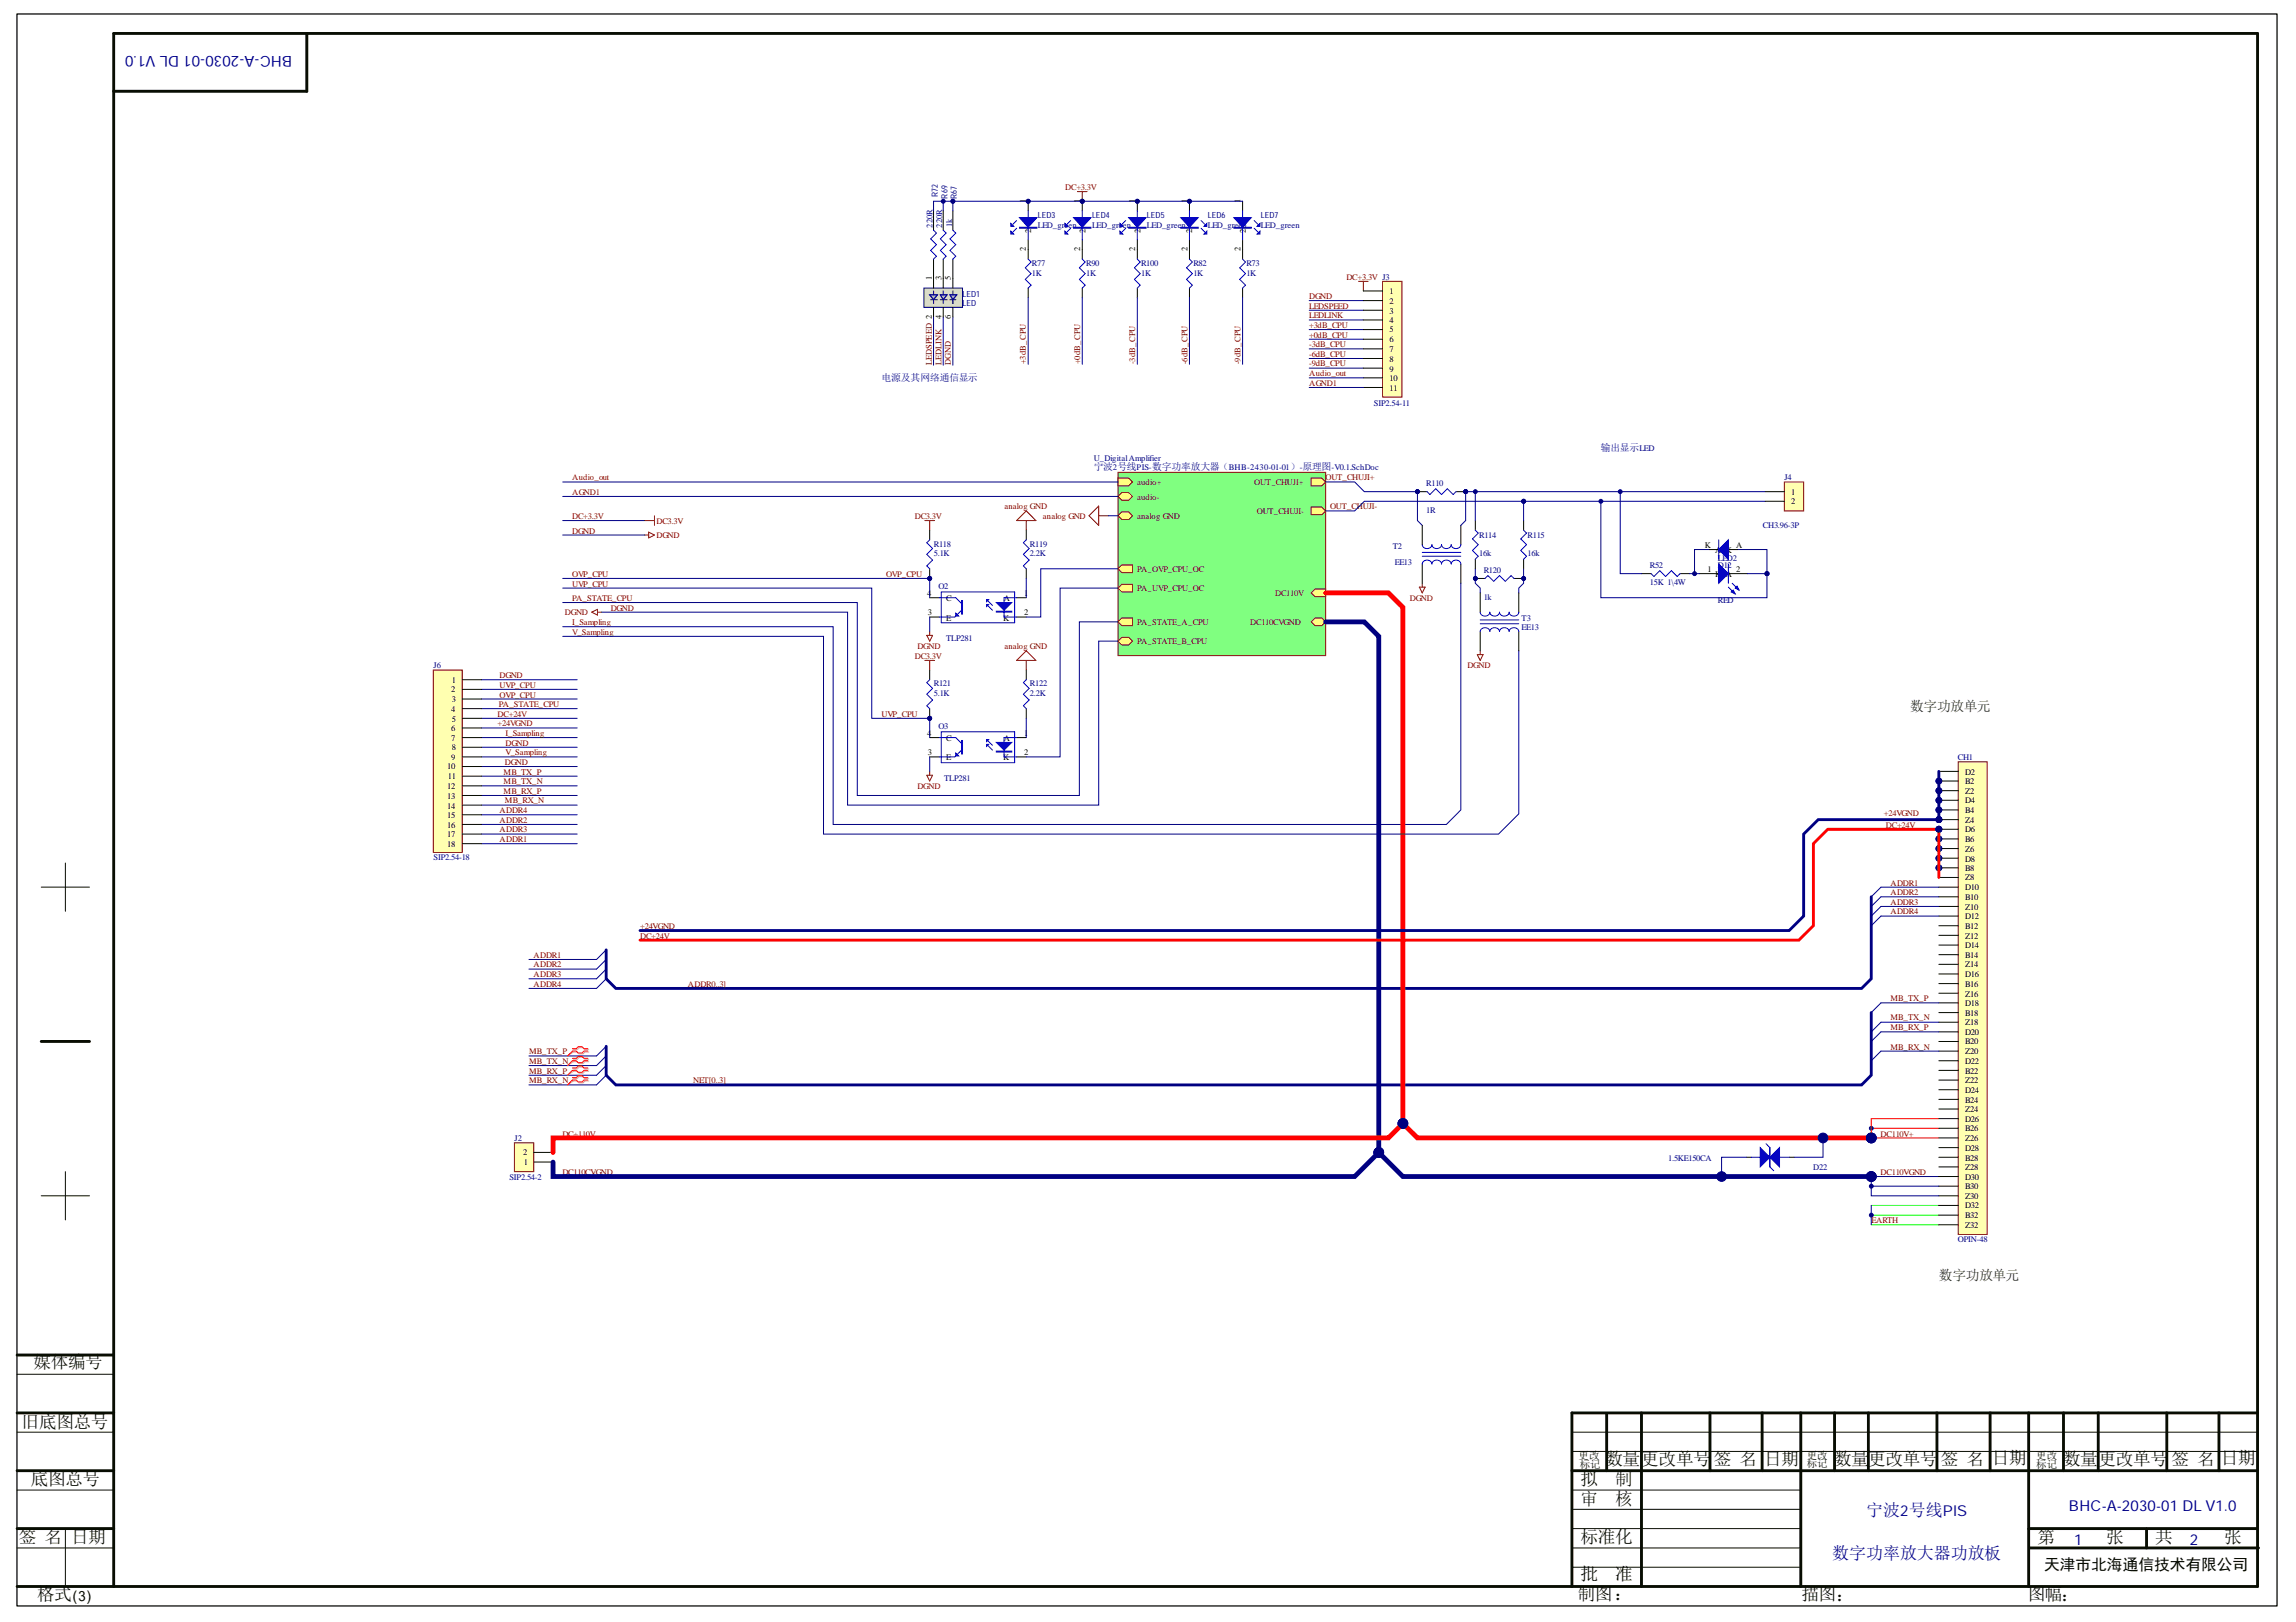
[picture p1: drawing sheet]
<svg xmlns="http://www.w3.org/2000/svg" width="297mm" height="210mm" viewBox="0 0 297 210" stroke-linecap="round" stroke-linejoin="round" font-family="sans-serif">
<defs><g id="words">
<g font-size="2.3" fill="#080d02">
<text x="4.3" y="177.1">媒体编号</text>
<text x="2.8" y="184.8">旧底图总号</text>
<text x="207.7" y="189.6">数量更改单号</text>
<text x="221.7" y="189.6">签 名</text>
<text x="228.2" y="189.6">日期</text>
<text x="237.3" y="189.6">数量更改单号</text>
<text x="251.1" y="189.6">签 名</text>
<text x="257.7" y="189.5">日期</text>
<text x="266.9" y="189.6">数量</text>
<text x="271.5" y="189.6">更改单号</text>
<text x="280.9" y="189.6">签 名</text>
<text x="287.3" y="189.5">日期</text>
<text x="4" y="192.1">底图总号</text>
<text x="204.5" y="192.2">拟</text>
<text x="204.5" y="194.8">审</text>
<text x="209" y="192.2">制</text>
<text x="209" y="194.8">核</text>
<text x="2.5" y="199.7">签 名</text>
<text x="9.2" y="199.7">日期</text>
<text x="204.5" y="199.7">标准化</text>
<text x="263.6" y="199.7">第</text>
<text x="272.5" y="199.7">张</text>
<text x="278.8" y="199.7">共</text>
<text x="287.7" y="199.7">张</text>
</g>
<g font-size="2.3">
<text x="4.8" y="207.1">格式</text>
<text x="204.1" y="207.1">制图：</text>
<text x="204.5" y="204.5">批</text>
<text x="209" y="204.5">准</text>
<text x="233.1" y="207.1">描图：</text>
<text x="262.3" y="207.1">图幅：</text>
</g>
<text font-size="2.2" fill="#11037f" x="241.4" y="196.2">宁波</text>
<text font-size="2.2" fill="#000080" x="237" y="201.8">数字功率放大器功放板</text>
<text font-size="2" x="264.5" y="203.2">天津市北海通信技术有限公司</text>
<g font-size="1.9" fill="#000080">
<text x="37.8" y="7.3" transform="rotate(-180 37.8 7.3)">BHC-A-2030-01 DL V1.0</text>
<text x="267.7" y="195.6">BHC-A-2030-01 DL V1.0</text>
<text x="268.3" y="199.9">1</text>
<text x="283.3" y="199.9">2</text>
</g>
<text font-size="1.9" fill="#11037f" x="245.8" y="196.2">2号线PIS</text>
<text font-size="1.9" fill="#080d02" x="9.2" y="207.2">(3)</text>
<g font-size="1.8" fill="#172721">
<text x="247.1" y="92">数字功放单元</text>
<text x="250.8" y="165.6">数字功放单元</text>
</g>
<g font-size="1.4" fill="#080d02">
<text x="204.2" y="188.8">更改</text>
<text x="233.7" y="188.8">更改</text>
<text x="263.4" y="188.8">更改</text>
</g>
<g font-size="1.4">
<text x="204.4" y="190">标记</text>
<text x="233.7" y="189.8">标记</text>
<text x="263.4" y="190">标记</text>
</g>
<g font-size="1.3" fill="#000080">
<text x="114" y="49.4">电源及其网络通信显示</text>
<text x="207.1" y="58.4">输出显示</text>
<text x="141.5" y="60.9">宁波 号线</text>
<text x="149.1" y="60.9">数字功率放大器（</text>
<text x="166.9" y="60.9">） 原理图</text>
</g>
<g font-size="1.1" fill="#000080">
<text x="120.6" y="29.5" transform="rotate(-90 120.6 29.5)">220R</text>
<text x="121.3" y="25.5" transform="rotate(-90 121.3 25.5)">R72</text>
<text x="121.9" y="29.5" transform="rotate(-90 121.9 29.5)">220R</text>
<text x="122.6" y="25.7" transform="rotate(-90 122.6 25.7)">R69</text>
<text x="123.2" y="29.4" transform="rotate(-90 123.2 29.4)">1k</text>
<text x="123.8" y="25.8" transform="rotate(-90 123.8 25.8)">R67</text>
<text x="134.3" y="29.5">LED_green</text>
<text x="134.3" y="28.2">LED3</text>
<text x="141.3" y="29.5">LED_green</text>
<text x="141.3" y="28.2">LED4</text>
<text x="148.4" y="29.5">LED_green</text>
<text x="148.4" y="28.2">LED5</text>
<text x="156.3" y="29.5">LED_green</text>
<text x="156.3" y="28.2">LED6</text>
<text x="163.1" y="29.5">LED_green</text>
<text x="163.1" y="28.2">LED7</text>
<text x="133.5" y="35.7">1K</text>
<text x="133.5" y="34.5">R77</text>
<text x="140.5" y="35.7">1K</text>
<text x="140.5" y="34.5">R90</text>
<text x="147.6" y="35.7">1K</text>
<text x="147.6" y="34.5">R100</text>
<text x="154.4" y="35.7">1K</text>
<text x="154.4" y="34.5">R82</text>
<text x="161.2" y="35.7">1K</text>
<text x="161.2" y="34.5">R73</text>
<text x="124.5" y="38.4">LED1</text>
<text x="124.5" y="39.6">LED</text>
<text x="177.7" y="52.6">SIP2.54-11</text>
<text x="141.5" y="59.7">U_DigitalAmplifier</text>
<text x="212.1" y="58.4">LED</text>
<text x="144" y="60.9">2</text>
<text x="147" y="60.9">PIS-</text>
<text x="159" y="60.9">BHB-2430-01-01</text>
<text x="168.2" y="60.9">-</text>
<text x="172.2" y="60.9">-V0.1.SchDoc</text>
<text x="184.5" y="62.9">R110</text>
<text x="230.9" y="62.1">J4</text>
<text x="120.8" y="70.7">R118</text>
<text x="133.2" y="70.7">R119</text>
<text x="180.2" y="71">T2</text>
<text x="184.5" y="66.4">1R</text>
<text x="191.4" y="69.6">R114</text>
<text x="197.6" y="69.6">R115</text>
<text x="228.1" y="68.4">CH3.96-3P</text>
<text x="120.8" y="72">5.1K</text>
<text x="121.4" y="76.2">O2</text>
<text x="133.2" y="72">2.2K</text>
<text x="180.4" y="73.1">EE13</text>
<text x="191.4" y="72">16k</text>
<text x="192" y="77.7">1k</text>
<text x="192" y="74.1">R120</text>
<text x="197.6" y="72">16k</text>
<text x="213.4" y="75.7">15K 1\4W</text>
<text x="213.4" y="73.5">R52</text>
<text x="222.2" y="72.6">LED2</text>
<text x="222.2" y="73.5">D12</text>
<text x="122.4" y="83">TLP281</text>
<text x="196.9" y="81.5">EE13</text>
<text x="196.9" y="80.3">T3</text>
<text x="222.2" y="78">RED</text>
<text x="56.1" y="86.5">J6</text>
<text x="120.8" y="88.8">R121</text>
<text x="133.2" y="88.8">R122</text>
<text x="120.8" y="90.1">5.1K</text>
<text x="121.4" y="94.3">O3</text>
<text x="133.2" y="90.1">2.2K</text>
<text x="122.2" y="101.1">TLP281</text>
<text x="253.3" y="98.4">CH1</text>
<text x="56.1" y="111.3">SIP2.54-18</text>
<text x="66.6" y="147.7">J2</text>
<text x="65.9" y="152.7">SIP2.54-2</text>
<text x="215.8" y="150.2">1.5KE150CA</text>
<text x="234.6" y="151.4">D22</text>
<text x="253.3" y="160.8">OPIN-48</text>
</g>
<g font-size="1.1">
<text x="132.7" y="26.3" transform="rotate(-90 132.7 26.3)">1</text>
<text x="133.4" y="28.6" transform="rotate(-90 133.4 28.6)">1</text>
<text x="139.8" y="26.3" transform="rotate(-90 139.8 26.3)">1</text>
<text x="140.4" y="28.6" transform="rotate(-90 140.4 28.6)">1</text>
<text x="146.9" y="26.3" transform="rotate(-90 146.9 26.3)">1</text>
<text x="147.5" y="28.6" transform="rotate(-90 147.5 28.6)">1</text>
<text x="153.6" y="26.3" transform="rotate(-90 153.6 26.3)">1</text>
<text x="154.2" y="28.6" transform="rotate(-90 154.2 28.6)">1</text>
<text x="160.5" y="26.3" transform="rotate(-90 160.5 26.3)">1</text>
<text x="161.2" y="28.6" transform="rotate(-90 161.2 28.6)">1</text>
<text x="132.7" y="32.5" transform="rotate(-90 132.7 32.5)">2</text>
<text x="133.4" y="30.2" transform="rotate(-90 133.4 30.2)">2</text>
<text x="139.8" y="32.5" transform="rotate(-90 139.8 32.5)">2</text>
<text x="140.4" y="30.2" transform="rotate(-90 140.4 30.2)">2</text>
<text x="146.9" y="32.5" transform="rotate(-90 146.9 32.5)">2</text>
<text x="147.5" y="30.2" transform="rotate(-90 147.5 30.2)">2</text>
<text x="153.6" y="32.5" transform="rotate(-90 153.6 32.5)">2</text>
<text x="154.2" y="30.2" transform="rotate(-90 154.2 30.2)">2</text>
<text x="160.5" y="32.5" transform="rotate(-90 160.5 32.5)">2</text>
<text x="161.2" y="30.2" transform="rotate(-90 161.2 30.2)">2</text>
<text x="120.6" y="36.3" transform="rotate(-90 120.6 36.3)">1</text>
<text x="121.8" y="41.3" transform="rotate(-90 121.8 41.3)">4</text>
<text x="121.8" y="36.3" transform="rotate(-90 121.8 36.3)">3</text>
<text x="123" y="41.3" transform="rotate(-90 123 41.3)">6</text>
<text x="123" y="36.3" transform="rotate(-90 123 36.3)">5</text>
<text x="179.8" y="38">1</text>
<text x="179.8" y="39.3">2</text>
<text x="179.8" y="40.6">3</text>
<text x="179.8" y="41.8">4</text>
<text x="179.8" y="43">5</text>
<text x="179.8" y="44.3">6</text>
<text x="179.8" y="45.6">7</text>
<text x="179.8" y="46.8">8</text>
<text x="179.8" y="48.1">9</text>
<text x="179.8" y="49.3">10</text>
<text x="179.8" y="50.5">11</text>
<text x="231.7" y="64.1">1</text>
<text x="231.7" y="65.3">2</text>
<text x="220.5" y="70.9">K</text>
<text x="221.9" y="71.5">A K</text>
<text x="224.6" y="70.9">A</text>
<text x="120" y="77.2">4</text>
<text x="122.4" y="77.8">C</text>
<text x="129.9" y="77.8">A</text>
<text x="132.5" y="77.2">1</text>
<text x="220.9" y="74">1</text>
<text x="221.9" y="74.6">K A</text>
<text x="224.6" y="74">2</text>
<text x="120" y="79.6">3</text>
<text x="122.4" y="80.3">E</text>
<text x="129.8" y="80.3">K</text>
<text x="132.5" y="79.6">2</text>
<text x="58.4" y="89.6">2</text>
<text x="58.5" y="88.4">1</text>
<text x="58.4" y="92.1">4</text>
<text x="58.4" y="94.6">6</text>
<text x="58.4" y="95.9">7</text>
<text x="58.5" y="90.9">3</text>
<text x="58.5" y="93.4">5</text>
<text x="120" y="95.3">4</text>
<text x="122.4" y="95.9">C</text>
<text x="129.9" y="95.9">A</text>
<text x="132.5" y="95.3">1</text>
<text x="57.9" y="99.6">10</text>
<text x="57.9" y="100.8">11</text>
<text x="58.4" y="98.4">9</text>
<text x="58.5" y="97.1">8</text>
<text x="120" y="97.7">3</text>
<text x="122.4" y="98.4">E</text>
<text x="129.8" y="98.4">K</text>
<text x="132.5" y="97.7">2</text>
<text x="254.2" y="100.2">D2</text>
<text x="254.2" y="101.5">B2</text>
<text x="57.9" y="102.1">12</text>
<text x="57.9" y="103.4">13</text>
<text x="57.9" y="104.6">14</text>
<text x="57.9" y="105.8">15</text>
<text x="57.9" y="107.1">16</text>
<text x="254.2" y="102.7">Z2</text>
<text x="254.2" y="104">D4</text>
<text x="254.2" y="105.2">B4</text>
<text x="254.2" y="106.5">Z4</text>
<text x="254.2" y="107.7">D6</text>
<text x="57.9" y="108.4">17</text>
<text x="57.9" y="109.6">18</text>
<text x="254.2" y="109">B6</text>
<text x="254.2" y="110.2">Z6</text>
<text x="254.2" y="111.5">D8</text>
<text x="254.2" y="112.8">B8</text>
<text x="254.2" y="113.9">Z8</text>
<text x="254.2" y="115.2">D10</text>
<text x="254.2" y="116.5">B10</text>
<text x="254.2" y="117.7">Z10</text>
<text x="254.2" y="118.9">D12</text>
<text x="254.2" y="120.2">B12</text>
<text x="254.2" y="121.5">Z12</text>
<text x="254.2" y="122.7">D14</text>
<text x="254.2" y="123.9">B14</text>
<text x="254.2" y="125.2">Z14</text>
<text x="254.2" y="126.5">D16</text>
<text x="254.2" y="127.7">B16</text>
<text x="254.2" y="129">Z16</text>
<text x="254.2" y="130.2">D18</text>
<text x="254.2" y="131.4">B18</text>
<text x="254.2" y="132.7">Z18</text>
<text x="254.2" y="134">D20</text>
<text x="254.2" y="135.2">B20</text>
<text x="254.2" y="136.4">Z20</text>
<text x="254.2" y="137.7">D22</text>
<text x="254.2" y="139">B22</text>
<text x="254.2" y="140.1">Z22</text>
<text x="254.2" y="141.4">D24</text>
<text x="254.2" y="142.7">B24</text>
<text x="254.2" y="144">Z24</text>
<text x="67.7" y="149.5">2</text>
<text x="254.2" y="145.2">D26</text>
<text x="254.2" y="146.4">B26</text>
<text x="254.2" y="147.7">Z26</text>
<text x="254.2" y="148.9">D28</text>
<text x="67.8" y="150.8">1</text>
<text x="254.2" y="150.2">B28</text>
<text x="254.2" y="151.4">Z28</text>
<text x="254.2" y="152.7">D30</text>
<text x="254.2" y="153.9">B30</text>
<text x="254.2" y="155.2">Z30</text>
<text x="254.2" y="156.4">D32</text>
<text x="254.2" y="157.6">B32</text>
<text x="254.2" y="158.9">Z32</text>
</g>
<g font-size="1.1" fill="#800000">
<text x="137.8" y="24.6">DC+3.3V</text>
<text x="169.4" y="38.7">DGND</text>
<text x="169.4" y="40">LEDSPEED</text>
<text x="169.4" y="41.2">LEDLINK</text>
<text x="174.2" y="36.2">DC+3.3V J3</text>
<text x="120.6" y="47.2" transform="rotate(-90 120.6 47.2)">LEDSPEED 2</text>
<text x="121.8" y="47.2" transform="rotate(-90 121.8 47.2)">LEDLINK</text>
<text x="123" y="47.2" transform="rotate(-90 123 47.2)">DGND</text>
<text x="132.7" y="47.2" transform="rotate(-90 132.7 47.2)">+3dB_CPU</text>
<text x="139.8" y="47.2" transform="rotate(-90 139.8 47.2)">+0dB_CPU</text>
<text x="146.9" y="47.2" transform="rotate(-90 146.9 47.2)">-3dB_CPU</text>
<text x="153.6" y="47.2" transform="rotate(-90 153.6 47.2)">-6dB_CPU</text>
<text x="160.5" y="47.2" transform="rotate(-90 160.5 47.2)">-9dB_CPU</text>
<text x="169.4" y="42.4">+3dB_CPU</text>
<text x="169.4" y="43.7">+0dB_CPU</text>
<text x="169.4" y="45">-3dB_CPU</text>
<text x="169.4" y="46.1">-6dB_CPU</text>
<text x="169.4" y="47.4">-9dB_CPU</text>
<text x="169.4" y="48.7">Audio_out</text>
<text x="169.4" y="50">AGND1</text>
<text x="74" y="62.1">Audio_out</text>
<text x="74" y="64.1">AGND1</text>
<text x="129.9" y="65.9">analog GND</text>
<text x="147.1" y="62.8">audio+</text>
<text x="147.1" y="64.7">audio-</text>
<text x="162.3" y="62.8">OUT_CHUJI+</text>
<text x="171.5" y="62.1">OUT_CHUJI+</text>
<text x="172.1" y="65.9">OUT_CHUJI-</text>
<text x="74" y="67.2">DC+3.3V</text>
<text x="74" y="69.1">DGND</text>
<text x="84.9" y="67.8">DC3.3V</text>
<text x="84.9" y="69.6">DGND</text>
<text x="118.4" y="67.2">DC3.3V</text>
<text x="134.9" y="67.2">analog GND</text>
<text x="147.1" y="67.2">analog GND</text>
<text x="162.6" y="66.5">OUT_CHUJI-</text>
<text x="74" y="74.6">OVP_CPU</text>
<text x="74" y="75.9">UVP_CPU</text>
<text x="74" y="77.8">PA_STATE_CPU</text>
<text x="114.6" y="74.6">OVP_CPU</text>
<text x="147.1" y="76.5">PA_UVP_CPU_OC</text>
<text x="147.1" y="74">PA_OVP_CPU_OC</text>
<text x="165" y="77.2">DC110V</text>
<text x="182.4" y="77.8">DGND</text>
<text x="73.1" y="79.6">DGND</text>
<text x="74" y="80.9">I_Sampling</text>
<text x="74" y="82.2">V_Sampling</text>
<text x="79" y="79">DGND</text>
<text x="147.1" y="80.9">PA_STATE_A_CPU</text>
<text x="147.1" y="83.3">PA_STATE_B_CPU</text>
<text x="161.8" y="80.9">DC110CVGND</text>
<text x="64.6" y="87.7">DGND</text>
<text x="64.6" y="89">UVP_CPU</text>
<text x="118.4" y="85.3">DC3.3V</text>
<text x="118.7" y="84">DGND</text>
<text x="129.9" y="84">analog GND</text>
<text x="189.8" y="86.5">DGND</text>
<text x="64.4" y="94">+24VGND</text>
<text x="64.4" y="92.7">DC+24V</text>
<text x="64.5" y="91.5">PA_STATE_CPU</text>
<text x="64.6" y="90.3">OVP_CPU</text>
<text x="65.4" y="95.3">I_Sampling</text>
<text x="114" y="92.7">UVP_CPU</text>
<text x="65.1" y="100.2">MB_TX_P</text>
<text x="65.1" y="101.5">MB_TX_N</text>
<text x="65.3" y="99">DGND</text>
<text x="65.4" y="97.7">V_Sampling</text>
<text x="65.4" y="96.5">DGND</text>
<text x="64.6" y="105.2">ADDR4</text>
<text x="64.6" y="107.7">ADDR3</text>
<text x="64.6" y="106.5">ADDR2</text>
<text x="65.1" y="102.7">MB_RX_P</text>
<text x="65.3" y="104">MB_RX_N</text>
<text x="118.7" y="102.1">DGND</text>
<text x="243.7" y="105.6">+24VGND</text>
<text x="244" y="107.1">DC+24V</text>
<text x="64.6" y="109">ADDR1</text>
<text x="244.6" y="114.6">ADDR1</text>
<text x="244.6" y="115.8">ADDR2</text>
<text x="244.6" y="117.1">ADDR3</text>
<text x="244.6" y="118.3">ADDR4</text>
<text x="69" y="123.9">ADDR1</text>
<text x="69" y="125.2">ADDR2</text>
<text x="82.8" y="120.2">+24VGND</text>
<text x="82.8" y="121.5">DC+24V</text>
<text x="69" y="126.5">ADDR3</text>
<text x="69" y="127.7">ADDR4</text>
<text x="89" y="127.7">ADDR0..3]</text>
<text x="244.6" y="129.6">MB_TX_P</text>
<text x="68.4" y="136.4">MB_TX_P</text>
<text x="68.4" y="137.7">MB_TX_N</text>
<text x="244.6" y="132">MB_TX_N</text>
<text x="244.6" y="133.3">MB_RX_P</text>
<text x="244.6" y="135.8">MB_RX_N</text>
<text x="68.4" y="139">MB_RX_P</text>
<text x="68.4" y="140.1">MB_RX_N</text>
<text x="89.7" y="140.1">NET[0..3]</text>
<text x="72.8" y="147.1">DC+110V</text>
<text x="243.3" y="147.1">DC110V+</text>
<text x="72.8" y="152.1">DC110CVGND</text>
<text x="243.3" y="152.1">DC110VGND</text>
<text x="242.1" y="158.3">EARTH</text>
</g>
</g></defs>
<path d="M2.2 1.8h292.4v206h-292.4zM120.3 77.4h1.2M120.3 79.9h1.2M131.5 77.4h1.3M131.5 79.9h1.3M2.2 177.8h12.5" fill="none" stroke="#000" stroke-width=".13"/>
<g fill="none" stroke="#080d02" stroke-width=".37">
<path d="M2.2 190.3h12.5M2.2 182.8h12.5M2.2 197.8h12.5M203.4 190.3h88.7M207.9 183v7.3M212.4 182.8v22.5M221.2 182.8v7.5M228 182.8v7.5M233 182.8v22.5M237.3 182.8v7.5M241.7 182.8v7.5M250.6 182.8v7.5"/>
<path d="M257.5 182.8v7.5M262.5 197.8h29.4M262.5 182.8v22.5M267 182.8v7.5M271.5 182.8v7.5M277.7 197.8v2.5M280.3 182.8v7.5M287.1 182.8v7.5M292.1 182.8h-88.7v22.5M2.2 205.3h289.9v-201h-277.4v201M262.6 200.3h29.6"/>
</g>
<path d="M39.7 4.3v7.5h-25M5.3 134.8h6.3" fill="none" stroke="#080d02" stroke-width=".38"/>
<g fill="none" stroke="#080d02" stroke-width=".13">
<path d="M5.3 114.8h6.3M8.5 111.7v6.2M5.3 154.7h6.3M8.5 151.6v6.3M2.2 192.8h12.5M2.2 185.3h12.5M8.5 197.8v7.5M203.4 192.8h29.6M203.4 185.3h88.7M203.4 197.8h29.6M203.4 187.8h88.7M203.5 195.3h29.5"/>
<path d="M2.2 200.3h12.5M203.4 200.3h29.6M203.4 202.8h29.6"/>
</g>
<path d="M2.2 175.4h12.5" fill="none" stroke="#000" stroke-width=".37"/>
<path d="M121.5 77.4h2.2l.7 .7M121.8 76.6h9.5v4h-9.5zM124.4 79l-.9 .9h-2M127.6 78.2l.8 .8M127.6 77.6l.8 .8M131.5 77.4h-1.6v2.5h1.6" fill="none" stroke="#00f" stroke-width=".13"/>
<path d="M128.9 78h2l-1 1z" fill="#00f"/>
<path d="M128.9 78h2l-1 1z" fill="none" stroke="#00f" stroke-width=".13"/>
<path d="M128.9 79.1h2v.1h-2z" fill-rule="evenodd" fill="#00f"/>
<path d="M128.9 79.1h2v.1h-2z" fill="none" stroke="#00f" stroke-width=".13"/>
<path d="M127.6 77.6h.3l-.3 .3z" fill="#00f"/>
<path d="M127.6 77.6h.3l-.3 .3z" fill="none" stroke="#00f" stroke-width=".13"/>
<path d="M127.6 78.2h.3l-.3 .3z" fill="#00f"/>
<path d="M127.6 78.2h.3l-.3 .3z" fill="none" stroke="#00f" stroke-width=".13"/>
<path d="M124.4 77.7h.1v1.8h-.1z" fill-rule="evenodd" fill="#00f"/>
<path d="M124.4 77.7h.1v1.8h-.1z" fill="none" stroke="#00f" stroke-width=".13"/>
<path d="M123.7 79.3l.3 .4h-.3z" fill="#00f"/>
<path d="M123.7 79.3l.3 .4h-.3zM132.8 69.9l-.4 .3 .7 .8-.7 .7 .7 .8-.7 .7 .4 .4" fill="none" stroke="#00f" stroke-width=".13"/>
<path d="M132.8 68.6v1.3M132.8 73.6v1.3" fill="none" stroke="#000" stroke-width=".13"/>
<path d="M119.7 67.4h1.2M120.3 67.4v1.2M132.8 66.1l1.2 1.3h-2.5zM132.8 67.4v1.2" fill="none" stroke="#800000" stroke-width=".13"/>
<path d="M132.8 74.9v2.5" fill="none" stroke="#000080" stroke-width=".13"/>
<circle cx="120.3" cy="74.9" r=".25" fill="#000080"/>
<circle cx="120.3" cy="74.9" r=".25" fill="none" stroke="#000080" stroke-width=".13"/>
<path d="M120.3 68.6v1.3M120.3 73.6v1.3" fill="none" stroke="#000" stroke-width=".13"/>
<circle cx="120.3" cy="74.9" r=".25" fill="#000080"/>
<circle cx="120.3" cy="74.9" r=".25" fill="none" stroke="#000080" stroke-width=".13"/>
<path d="M120.3 69.9l-.4 .3 .8 .8-.8 .7 .8 .8-.8 .7 .4 .4M121.5 95.5h2.2l.7 .7M121.8 94.7h9.5v4h-9.5zM124.4 97.1l-.9 .9h-2M127.6 96.3l.8 .8M127.6 95.7l.8 .8M131.5 95.5h-1.6v2.5h1.6" fill="none" stroke="#00f" stroke-width=".13"/>
<path d="M119.9 82.2h.8l-.4 .8zM120.3 81.7v.5" fill="none" stroke="#800000" stroke-width=".13"/>
<path d="M120.3 95.5h1.2M120.3 98h1.2M131.5 95.5h1.3M131.5 98h1.3" fill="none" stroke="#000" stroke-width=".13"/>
<path d="M128.9 96.1h2l-1 1z" fill="#00f"/>
<path d="M128.9 96.1h2l-1 1z" fill="none" stroke="#00f" stroke-width=".13"/>
<path d="M128.9 97.2h2v.1h-2z" fill-rule="evenodd" fill="#00f"/>
<path d="M128.9 97.2h2v.1h-2z" fill="none" stroke="#00f" stroke-width=".13"/>
<path d="M127.6 95.7h.3l-.3 .3z" fill="#00f"/>
<path d="M127.6 95.7h.3l-.3 .3z" fill="none" stroke="#00f" stroke-width=".13"/>
<path d="M127.6 96.3h.3l-.3 .3z" fill="#00f"/>
<path d="M127.6 96.3h.3l-.3 .3z" fill="none" stroke="#00f" stroke-width=".13"/>
<path d="M124.4 95.8h.1v1.8h-.1z" fill-rule="evenodd" fill="#00f"/>
<path d="M124.4 95.8h.1v1.8h-.1z" fill="none" stroke="#00f" stroke-width=".13"/>
<path d="M123.7 97.4l.3 .4h-.3z" fill="#00f"/>
<path d="M123.7 97.4l.3 .4h-.3zM132.8 88l-.4 .3 .7 .8-.7 .7 .7 .8-.7 .7 .4 .4" fill="none" stroke="#00f" stroke-width=".13"/>
<path d="M132.8 86.7v1.3M132.8 91.7v1.3" fill="none" stroke="#000" stroke-width=".13"/>
<path d="M119.7 85.5h1.2M120.3 85.5v1.2M131.5 85.5l1.3-1.3 1.2 1.3zM132.8 85.5v1.2" fill="none" stroke="#800000" stroke-width=".13"/>
<path d="M132.8 93v2.5" fill="none" stroke="#000080" stroke-width=".13"/>
<circle cx="120.3" cy="93" r=".25" fill="#000080"/>
<circle cx="120.3" cy="93" r=".25" fill="none" stroke="#000080" stroke-width=".13"/>
<path d="M120.3 86.7v1.3M120.3 91.7v1.3" fill="none" stroke="#000" stroke-width=".13"/>
<circle cx="120.3" cy="93" r=".25" fill="#000080"/>
<circle cx="120.3" cy="93" r=".25" fill="none" stroke="#000080" stroke-width=".13"/>
<path d="M190.9 68.6l.3 .4-.7 .7 .7 .8-.7 .7 .7 .8-.3 .4M197.1 68.6l.4 .4-.8 .7 .8 .8-.8 .7 .8 .8-.4 .4M120.3 88l-.4 .3 .8 .8-.8 .7 .8 .8-.8 .7 .4 .4" fill="none" stroke="#00f" stroke-width=".13"/>
<path d="M120.3 99.8v.5M119.9 100.3h.8l-.4 .8z" fill="none" stroke="#800000" stroke-width=".13"/>
<path d="M190.9 67.4v1.2M190.9 72.4v1.2M197.1 67.4v1.2M197.1 72.4v1.2" fill="none" stroke="#000" stroke-width=".13"/>
<circle cx="190.9" cy="74.9" r=".25" fill="#000080"/>
<circle cx="190.9" cy="74.9" r=".25" fill="none" stroke="#000080" stroke-width=".13"/>
<circle cx="197.1" cy="74.9" r=".25" fill="#000080"/>
<circle cx="197.1" cy="74.9" r=".25" fill="none" stroke="#000080" stroke-width=".13"/>
<path d="M190.9 74.9h1.2" fill="none" stroke="#000" stroke-width=".13"/>
<circle cx="190.9" cy="74.9" r=".25" fill="#000080"/>
<circle cx="190.9" cy="74.9" r=".25" fill="none" stroke="#000080" stroke-width=".13"/>
<path d="M195.9 74.9h1.2" fill="none" stroke="#000" stroke-width=".13"/>
<circle cx="197.1" cy="74.9" r=".25" fill="#000080"/>
<g fill="none" stroke="#000080" stroke-width=".13">
<path d="M190.9 73.6v1.9l.6 .6v.6M197.1 73.6v1.9l-.6 .6v.6"/>
<circle cx="197.1" cy="74.9" r=".25"/>
</g>
<path d="M192.1 74.9l.4-.4 .7 .7 .8-.7 .7 .7 .8-.7 .4 .4" fill="none" stroke="#00f" stroke-width=".13"/>
<path d="M144.6 61.1h26.9v23.7h-26.9z" fill-rule="evenodd" fill="#80ff80"/>
<path d="M144.6 61.1h26.9v23.7h-26.9z" fill="none" stroke="#800000" stroke-width=".13"/>
<path d="M144.6 61.9h1.4l.5 .5-.5 .5h-1.4z" fill-rule="evenodd" fill="#ffff80"/>
<path d="M144.6 61.9h1.4l.5 .5-.5 .5h-1.4z" fill="none" stroke="#800000" stroke-width=".13"/>
<path d="M169.6 61.9h1.4l.5 .5-.5 .5h-1.4z" fill-rule="evenodd" fill="#ffff80"/>
<path d="M169.6 61.9h1.4l.5 .5-.5 .5h-1.4z" fill="none" stroke="#800000" stroke-width=".13"/>
<path d="M169.6 65.6h1.4l.5 .5-.5 .5h-1.4z" fill-rule="evenodd" fill="#ffff80"/>
<path d="M169.6 65.6h1.4l.5 .5-.5 .5h-1.4z" fill="none" stroke="#800000" stroke-width=".13"/>
<path d="M145.1 80h1.4v1h-1.4l-.5-.5z" fill-rule="evenodd" fill="#ffff80"/>
<path d="M145.1 80h1.4v1h-1.4l-.5-.5z" fill="none" stroke="#800000" stroke-width=".13"/>
<path d="M145.1 75.6h1.4v1h-1.4l-.5-.5z" fill-rule="evenodd" fill="#ffff80"/>
<path d="M145.1 75.6h1.4v1h-1.4l-.5-.5z" fill="none" stroke="#800000" stroke-width=".13"/>
<path d="M144.6 73.6l.5-.5h1.4v1h-1.4z" fill-rule="evenodd" fill="#ffff80"/>
<path d="M144.6 73.6l.5-.5h1.4v1h-1.4z" fill="none" stroke="#800000" stroke-width=".13"/>
<path d="M169.6 76.7l.5-.5h1.4v1h-1.4z" fill-rule="evenodd" fill="#ffff80"/>
<path d="M169.6 76.7l.5-.5h1.4v1h-1.4z" fill="none" stroke="#800000" stroke-width=".13"/>
<path d="M169.6 80.5l.5-.5h.9l.5 .5-.5 .5h-.9z" fill-rule="evenodd" fill="#ffff80"/>
<path d="M169.6 80.5l.5-.5h.9l.5 .5-.5 .5h-.9z" fill="none" stroke="#800000" stroke-width=".13"/>
<path d="M144.6 83l.5-.5h.9l.5 .5-.5 .5h-.9z" fill-rule="evenodd" fill="#ffff80"/>
<path d="M144.6 83l.5-.5h.9l.5 .5-.5 .5h-.9z" fill="none" stroke="#800000" stroke-width=".13"/>
<path d="M145.1 63.7h.9l.5 .5-.5 .5h-.9l-.5-.5z" fill-rule="evenodd" fill="#ffff80"/>
<path d="M145.1 63.7h.9l.5 .5-.5 .5h-.9l-.5-.5z" fill="none" stroke="#800000" stroke-width=".13"/>
<path d="M145.1 66.2h.9l.5 .5-.5 .5h-.9l-.5-.5z" fill-rule="evenodd" fill="#ffff80"/>
<path d="M145.1 66.2h.9l.5 .5-.5 .5h-.9l-.5-.5z" fill="none" stroke="#800000" stroke-width=".13"/>
<path d="M242.1 146h8.7" fill="none" stroke="#f00" stroke-width=".13"/>
<circle cx="242.1" cy="146" r=".25" fill="#000080"/>
<g fill="none" stroke="#000080" stroke-width=".13">
<path d="M242.1 153.5h8.7"/>
<circle cx="242.1" cy="146" r=".25"/>
</g>
<circle cx="242.1" cy="153.5" r=".25" fill="#000080"/>
<circle cx="242.1" cy="153.5" r=".25" fill="none" stroke="#000080" stroke-width=".13"/>
<path d="M242.1 156h8.7M242.1 157.3h8.7" fill="none" stroke="#00bf00" stroke-width=".13"/>
<circle cx="242.1" cy="157.2" r=".25" fill="#000080"/>
<circle cx="242.1" cy="157.2" r=".25" fill="none" stroke="#000080" stroke-width=".13"/>
<path d="M242.1 158.5h8.7" fill="none" stroke="#0f0" stroke-width=".13"/>
<path d="M230.8 62.4h2.5v3.7h-2.5z" fill-rule="evenodd" fill="#ffffb0"/>
<path d="M230.8 62.4h2.5v3.7h-2.5z" fill="none" stroke="#800000" stroke-width=".13"/>
<path d="M228.4 63.6h2.4M228.4 64.9h2.4" fill="none" stroke="#000" stroke-width=".13"/>
<circle cx="189.6" cy="63.6" r=".25" fill="#000080"/>
<circle cx="189.6" cy="63.6" r=".25" fill="none" stroke="#000080" stroke-width=".13"/>
<circle cx="183.4" cy="63.6" r=".25" fill="#000080"/>
<circle cx="183.4" cy="63.6" r=".25" fill="none" stroke="#000080" stroke-width=".13"/>
<path d="M188.4 63.6h1.2" fill="none" stroke="#000" stroke-width=".13"/>
<circle cx="189.6" cy="63.6" r=".25" fill="#000080"/>
<circle cx="189.6" cy="63.6" r=".25" fill="none" stroke="#000080" stroke-width=".13"/>
<path d="M183.4 63.6h1.2" fill="none" stroke="#000" stroke-width=".13"/>
<circle cx="183.4" cy="63.6" r=".25" fill="#000080"/>
<circle cx="183.4" cy="63.6" r=".25" fill="none" stroke="#000080" stroke-width=".13"/>
<path d="M184.6 63.6l.4 .4 .7-.8 .8 .8 .7-.8 .8 .8 .4-.4M213.6 74.2l.4 .4 .7-.7 .8 .7 .7-.7 .8 .7 .4-.4" fill="none" stroke="#00f" stroke-width=".13"/>
<path d="M191.1 84.7h.8l-.4 .8zM191.5 84.2v.5" fill="none" stroke="#800000" stroke-width=".13"/>
<path d="M212.4 74.2h1.2M217.4 74.2h1.2M219.8 74.2h2.6M223.6 74.2h2.5" fill="none" stroke="#000" stroke-width=".13"/>
<path d="M222.4 73l1.2 1.2-1.2 1.3z" fill="#00f"/>
<path d="M222.4 73l1.2 1.2-1.2 1.3zM223.6 76l.9 .9M224.1 75.5l.9 .9" fill="none" stroke="#00f" stroke-width=".13"/>
<path d="M224.7 75.9l.3 .5-.5-.3z" fill="#00f"/>
<path d="M224.7 75.9l.3 .5-.5-.3z" fill="none" stroke="#00f" stroke-width=".13"/>
<path d="M224 76.6l.2-.2 .3 .5z" fill="#00f"/>
<path d="M223.6 73v2.5M224 76.6l.2-.2 .3 .5z" fill="none" stroke="#00f" stroke-width=".13"/>
<path d="M218.6 74.2h1.2" fill="none" stroke="#000080" stroke-width=".13"/>
<path d="M221.1 71.1h1.3M223.6 71.1h1.3" fill="none" stroke="#000" stroke-width=".13"/>
<path d="M223.6 69.9v2.5l-1.2-1.3z" fill="#00f"/>
<path d="M222.4 69.9v2.5M223.6 69.9v2.5l-1.2-1.3z" fill="none" stroke="#00f" stroke-width=".13"/>
<path d="M221.1 71.1h-1.9v3.1" fill="none" stroke="#000080" stroke-width=".13"/>
<circle cx="219.2" cy="74.2" r=".25" fill="#000080"/>
<g fill="none" stroke="#000080" stroke-width=".13">
<path d="M72.8 74.9h47.5v2.5M120.3 79.9v1.8M144.6 73.6h-10v6.3h-1.8M144.6 76.1h-7.5v21.9h-4.3M120.3 98v1.8"/>
<circle cx="219.2" cy="74.2" r=".25"/>
</g>
<circle cx="120.3" cy="74.9" r=".25" fill="#000080"/>
<g fill="none" stroke="#000080" stroke-width=".13">
<path d="M72.8 76.1h40v16.9h7.5v2.5"/>
<circle cx="120.3" cy="74.9" r=".25"/>
</g>
<circle cx="120.3" cy="93" r=".25" fill="#000080"/>
<g fill="none" stroke="#000080" stroke-width=".13">
<path d="M190.9 63.6v3.8"/>
<circle cx="120.3" cy="93" r=".25"/>
</g>
<circle cx="190.9" cy="63.6" r=".25" fill="#000080"/>
<g fill="none" stroke="#000080" stroke-width=".13">
<path d="M72.8 78h38.1v24.9h28.7v-22.4h5M72.8 62.4h71.8M72.8 64.2h71.8M72.8 67.4h10.6M72.8 69.2h10.6M77.8 79.2h31.9v25h32.4v-21.2h2.5M78.4 135.4l-1.2 1.2h-8.8M78.4 136.6l-1.2 1.3h-8.8M78.4 137.9l-1.2 1.2h-8.8M78.4 139.1l-1.2 1.3h-8.8"/>
<circle cx="190.9" cy="63.6" r=".25"/>
</g>
<path d="M83.4 67.4h1.3M83.4 69.2h.5M83.9 68.9l.8 .3-.8 .4zM84.7 66.7v1.3M183.6 76h.8l-.4 .7zM184 75.5v.5" fill="none" stroke="#800000" stroke-width=".13"/>
<path d="M242.1 116.1v10.6l-1.3 1.2h-161.1l-1.3-1.2v-3.8M242.1 131v8.1l-1.3 1.3h-161.1l-1.3-1.3v-3.7" fill="none" stroke="#000080" stroke-width=".37"/>
<path d="M181.5 145.4l1.9 1.9h58.7" fill="none" stroke="#f00" stroke-width=".62"/>
<circle cx="242.1" cy="147.3" r=".63" fill="#000080"/>
<circle cx="242.1" cy="147.3" r=".63" fill="none" stroke="#000080" stroke-width=".13"/>
<circle cx="181.5" cy="145.4" r=".62" fill="#000080"/>
<circle cx="181.5" cy="145.4" r=".62" fill="none" stroke="#000080" stroke-width=".13"/>
<path d="M178.4 149.1l3.1 3.2h60.6" fill="none" stroke="#000080" stroke-width=".62"/>
<circle cx="178.4" cy="149.1" r=".62" fill="#000080"/>
<circle cx="178.4" cy="149.1" r=".62" fill="none" stroke="#000080" stroke-width=".13"/>
<circle cx="242.1" cy="152.3" r=".63" fill="#000080"/>
<g fill="none" stroke="#000080" stroke-width=".13">
<path d="M242.1 156v2.5"/>
<circle cx="242.1" cy="152.3" r=".63"/>
</g>
<path d="M76.6 79.2l.7-.3v.7zM77.3 79.2h.5" fill="none" stroke="#800000" stroke-width=".13"/>
<path d="M226 149.8h.6M231.5 149.8h.6" fill="none" stroke="#000" stroke-width=".13"/>
<path d="M226.6 149.8h1.3M229 148.5v2.5M230.2 149.8h1.3" fill="none" stroke="#00f" stroke-width=".13"/>
<path d="M229 149.8l1.2-1.3v2.5z" fill="#00f"/>
<path d="M228.5 148l.5 .5v2.5l.5 .5M229 149.8l1.2-1.3v2.5z" fill="none" stroke="#00f" stroke-width=".13"/>
<path d="M227.7 148.5l1.3 1.3-1.3 1.2z" fill="#00f"/>
<path d="M227.7 148.5l1.3 1.3-1.3 1.2z" fill="none" stroke="#00f" stroke-width=".13"/>
<path d="M235.8 147.3v2.5h-3.7" fill="none" stroke="#000080" stroke-width=".13"/>
<circle cx="235.8" cy="147.3" r=".62" fill="#000080"/>
<g fill="none" stroke="#000080" stroke-width=".13">
<path d="M226 149.8h-3.3v2.5"/>
<circle cx="235.8" cy="147.3" r=".62"/>
</g>
<circle cx="222.7" cy="152.3" r=".62" fill="#000080"/>
<g fill="none" stroke="#000080" stroke-width=".13">
<path d="M122 26v1.3M122 41v6.3M123.3 41v6.3M143.4 66.7h1.2"/>
<circle cx="222.7" cy="152.3" r=".62"/>
</g>
<path d="M142.1 65.5v2.5l-1.2-1.3zM142.1 66.7h1.3" fill="none" stroke="#800000" stroke-width=".13"/>
<path d="M74.2 135.8h.5l.2-.2h.5l.3 .2h.5M74.2 137.1h.5l.2-.3h.5l.3 .3h.5M74.2 138.3h.5l.2-.2h.5l.3 .2h.5M74.2 139.6h.5l.2-.3h.5l.3 .3h.5M76.2 136.1h-.5l-.3 .3h-.5l-.2-.3h-.5l-.8 .5M76.2 137.4h-.5l-.3 .2h-.5l-.2-.2h-.5l-.8 .5M76.2 138.6h-.5l-.3 .3h-.5l-.2-.3h-.5l-.8 .5M76.2 139.9h-.5l-.3 .2h-.5l-.2-.2h-.5l-.8 .5" fill="none" stroke="#d0a3a3" stroke-width=".13"/>
<path d="M74 135.7h.6l.2-.2h.5l.3 .2h.4M74 137h.6l.2-.3h.5l.3 .3h.4M74 138.2h.6l.2-.2h.5l.3 .2h.4M74 139.5h.6l.2-.3h.5l.3 .3h.4M76 136h-.4l-.3 .3h-.5l-.2-.3h-.6l-.6 .6M76 137.3h-.4l-.3 .2h-.5l-.2-.2h-.6l-.6 .6M76 138.5h-.4l-.3 .3h-.5l-.2-.3h-.6l-.6 .6M76 139.8h-.4l-.3 .2h-.5l-.2-.2h-.6l-.6 .6" fill="none" stroke="#f00" stroke-width=".13"/>
<circle cx="122" cy="26" r=".25" fill="#000080"/>
<circle cx="122" cy="26" r=".25" fill="none" stroke="#000080" stroke-width=".13"/>
<path d="M120.8 27.3v2.5M120.8 33.5v2.5M122 27.3v2.5M122 33.5v2.5" fill="none" stroke="#000" stroke-width=".13"/>
<path d="M120.8 29.8l.3 .4-.7 .7 .7 .8-.7 .7 .7 .8-.3 .3M122 29.8l.4 .4-.7 .7 .7 .8-.7 .7 .7 .8-.4 .3" fill="none" stroke="#00f" stroke-width=".13"/>
<path d="M119.5 37.3h5v2.5h-5z" fill-rule="evenodd" fill="#dde49a"/>
<path d="M119.5 37.3h5v2.5h-5z" fill="none" stroke="#000080" stroke-width=".13"/>
<path d="M120.3 38.2h1l-.5 .6z" fill="#c0c0c0"/>
<path d="M120.3 38.2h1l-.5 .6z" fill="none" stroke="#00f" stroke-width=".13"/>
<path d="M121.7 38.2h.8l-.5 .6z" fill="#c0c0c0"/>
<path d="M121.7 38.2h.8l-.5 .6z" fill="none" stroke="#00f" stroke-width=".13"/>
<path d="M122.9 38.2h.9l-.5 .6z" fill="#c0c0c0"/>
<path d="M122.9 38.2h.9l-.5 .6zM123.3 29.8l.4 .4-.8 .7 .8 .8-.8 .7 .8 .8-.4 .3M133 33.5l.4 .4-.8 .8 .8 .7-.8 .8 .8 .7-.4 .4" fill="none" stroke="#00f" stroke-width=".13"/>
<path d="M120.3 38.2h1l-.5 .6zM120.4 38.8h.9M120.8 37.7v.5M120.8 38.8v.5M121.7 38.8h.8M121.7 38.2h.8l-.5 .6zM122 37.7v.5M122 38.8v.5M122.9 38.8h.8M122.9 38.2h.9l-.5 .6zM123.3 37.7v.5M123.3 38.8v.5" fill="none" stroke="#0c0087" stroke-width=".13"/>
<path d="M120.8 36v1.3M120.8 39.8v1.2M122 36v1.3M122 39.8v1.2M123.3 27.3v2.5M123.3 33.5v3.8M123.3 39.8v1.2M133 32.3v1.2M133 37.3v1.2" fill="none" stroke="#000" stroke-width=".13"/>
<path d="M120.8 41v6.3" fill="none" stroke="#000080" stroke-width=".13"/>
<circle cx="133" cy="26" r=".25" fill="#000080"/>
<circle cx="133" cy="26" r=".25" fill="none" stroke="#000080" stroke-width=".13"/>
<path d="M133 26v1.3" fill="none" stroke="#000" stroke-width=".13"/>
<circle cx="133" cy="26" r=".25" fill="#000080"/>
<circle cx="133" cy="26" r=".25" fill="none" stroke="#000080" stroke-width=".13"/>
<path d="M133 31v1.3" fill="none" stroke="#000" stroke-width=".13"/>
<path d="M131.5 29.5l-.5 .5M131.5 28.5l-.5 .5M133 27.3v3.7" fill="none" stroke="#00f" stroke-width=".13"/>
<path d="M131.9 28.2h2.2l-1.1 1.2z" fill="#00f"/>
<path d="M131.9 28.2h2.2l-1.1 1.2zM131.9 29.4h2.2v.1h-2.2zM131.9 29.5h2.2" fill="none" stroke="#00f" stroke-width=".13"/>
<path d="M130.8 29.9l.3 .4h-.3z" fill="#00f"/>
<path d="M130.8 29.9l.3 .4h-.3z" fill="none" stroke="#00f" stroke-width=".13"/>
<path d="M130.8 28.9l.3 .4h-.3z" fill="#00f"/>
<path d="M130.8 28.9l.3 .4h-.3zM140 33.5l.4 .4-.8 .8 .8 .7-.8 .8 .8 .7-.4 .4M147.1 33.5l.4 .4-.7 .8 .7 .7-.7 .8 .7 .7-.4 .4" fill="none" stroke="#00f" stroke-width=".13"/>
<path d="M140 32.3v1.2M140 37.3v1.2M147.1 32.3v1.2M147.1 37.3v1.2" fill="none" stroke="#000" stroke-width=".13"/>
<path d="M139.4 24.8h1.2M140 24.8v1.2" fill="none" stroke="#800000" stroke-width=".13"/>
<circle cx="140" cy="26" r=".25" fill="#000080"/>
<circle cx="140" cy="26" r=".25" fill="none" stroke="#000080" stroke-width=".13"/>
<circle cx="140" cy="26" r=".25" fill="#000080"/>
<circle cx="140" cy="26" r=".25" fill="none" stroke="#000080" stroke-width=".13"/>
<path d="M140 26v1.3" fill="none" stroke="#000" stroke-width=".13"/>
<circle cx="140" cy="26" r=".25" fill="#000080"/>
<circle cx="140" cy="26" r=".25" fill="none" stroke="#000080" stroke-width=".13"/>
<path d="M140 31v1.3" fill="none" stroke="#000" stroke-width=".13"/>
<path d="M138.5 29.5l-.5 .5M138.5 28.5l-.5 .5M140 27.3v3.7" fill="none" stroke="#00f" stroke-width=".13"/>
<path d="M138.9 28.2h2.2l-1.1 1.2z" fill="#00f"/>
<path d="M138.9 28.2h2.2l-1.1 1.2zM138.9 29.4h2.2v.1h-2.2zM138.9 29.5h2.2" fill="none" stroke="#00f" stroke-width=".13"/>
<path d="M137.8 29.9l.3 .4h-.3z" fill="#00f"/>
<path d="M137.8 29.9l.3 .4h-.3z" fill="none" stroke="#00f" stroke-width=".13"/>
<path d="M137.8 28.9l.3 .4h-.3z" fill="#00f"/>
<path d="M137.8 28.9l.3 .4h-.3z" fill="none" stroke="#00f" stroke-width=".13"/>
<circle cx="147.1" cy="26" r=".25" fill="#000080"/>
<circle cx="147.1" cy="26" r=".25" fill="none" stroke="#000080" stroke-width=".13"/>
<path d="M147.1 26v1.3" fill="none" stroke="#000" stroke-width=".13"/>
<circle cx="147.1" cy="26" r=".25" fill="#000080"/>
<circle cx="147.1" cy="26" r=".25" fill="none" stroke="#000080" stroke-width=".13"/>
<path d="M147.1 31v1.3" fill="none" stroke="#000" stroke-width=".13"/>
<path d="M145.6 29.5l-.5 .5M145.6 28.5l-.5 .5M147.1 27.3v3.7" fill="none" stroke="#00f" stroke-width=".13"/>
<path d="M146 28.2h2.3l-1.2 1.2z" fill="#00f"/>
<path d="M146 28.2h2.3l-1.2 1.2zM146 29.4h2.3v.1h-2.3zM146 29.5h2.3" fill="none" stroke="#00f" stroke-width=".13"/>
<path d="M144.9 29.9l.4 .4h-.4z" fill="#00f"/>
<path d="M144.9 29.9l.4 .4h-.4z" fill="none" stroke="#00f" stroke-width=".13"/>
<path d="M144.9 28.9l.4 .4h-.4z" fill="#00f"/>
<path d="M144.9 28.9l.4 .4h-.4zM160.8 33.5l.3 .4-.7 .8 .7 .7-.7 .8 .7 .7-.3 .4M160.8 27.3v3.7M162.3 29.5l.5 .5M162.3 28.5l.5 .5" fill="none" stroke="#00f" stroke-width=".13"/>
<path d="M160.8 26v1.3M160.8 31v2.5M160.8 37.3v1.2" fill="none" stroke="#000" stroke-width=".13"/>
<path d="M159.6 28.2h2.3l-1.1 1.2z" fill="#00f"/>
<path d="M159.6 28.2h2.3l-1.1 1.2zM159.6 29.4h2.3v.1h-2.3zM159.6 29.5h2.3" fill="none" stroke="#00f" stroke-width=".13"/>
<path d="M162.6 30.3l.4-.4v.4z" fill="#00f"/>
<path d="M162.6 30.3l.4-.4v.4z" fill="none" stroke="#00f" stroke-width=".13"/>
<path d="M162.6 29.3l.4-.4v.4z" fill="#00f"/>
<path d="M153.9 33.5l.4 .4-.8 .8 .8 .7-.8 .8 .8 .7-.4 .4M162.6 29.3l.4-.4v.4z" fill="none" stroke="#00f" stroke-width=".13"/>
<path d="M153.9 32.3v1.2M153.9 37.3v1.2" fill="none" stroke="#000" stroke-width=".13"/>
<circle cx="153.9" cy="26" r=".25" fill="#000080"/>
<circle cx="153.9" cy="26" r=".25" fill="none" stroke="#000080" stroke-width=".13"/>
<path d="M153.9 26v1.3" fill="none" stroke="#000" stroke-width=".13"/>
<circle cx="153.9" cy="26" r=".25" fill="#000080"/>
<circle cx="153.9" cy="26" r=".25" fill="none" stroke="#000080" stroke-width=".13"/>
<path d="M153.9 31v1.3" fill="none" stroke="#000" stroke-width=".13"/>
<path d="M153.9 27.3v3.7M155.4 29.5l.5 .5M155.4 28.5l.5 .5" fill="none" stroke="#00f" stroke-width=".13"/>
<path d="M152.8 28.2h2.2l-1.1 1.2z" fill="#00f"/>
<path d="M152.8 28.2h2.2l-1.1 1.2zM152.8 29.4h2.2v.1h-2.2zM152.8 29.5h2.2" fill="none" stroke="#00f" stroke-width=".13"/>
<path d="M156.1 29.9v.4h-.3z" fill="#00f"/>
<path d="M156.1 29.9v.4h-.3z" fill="none" stroke="#00f" stroke-width=".13"/>
<path d="M156.1 28.9v.4h-.3z" fill="#00f"/>
<path d="M156.1 28.9v.4h-.3z" fill="none" stroke="#00f" stroke-width=".13"/>
<path d="M133 38.5v8.6M140 38.5v8.6M147.1 38.5v8.6M153.9 38.5v8.6M160.8 26h-37.5v1.3M160.8 38.5v8.6" fill="none" stroke="#000080" stroke-width=".13"/>
<circle cx="123.3" cy="26" r=".25" fill="#000080"/>
<g fill="none" stroke="#000080" stroke-width=".13">
<path d="M171.5 62.4h3.8l1.2 1.2h6.9v3.8l.6 .6"/>
<circle cx="123.3" cy="26" r=".25"/>
</g>
<circle cx="183.4" cy="63.6" r=".25" fill="#000080"/>
<g fill="none" stroke="#000080" stroke-width=".13">
<path d="M189 75.5v29.3l-1.9 1.9h-79.3v-25.6h-35M209.6 63.6v10.6h2.8"/>
<circle cx="183.4" cy="63.6" r=".25"/>
</g>
<circle cx="209.6" cy="63.6" r=".25" fill="#000080"/>
<g fill="none" stroke="#000080" stroke-width=".13">
<path d="M207.1 64.9v12.5h21.5v-3.2"/>
<circle cx="209.6" cy="63.6" r=".25"/>
</g>
<circle cx="228.6" cy="74.2" r=".25" fill="#000080"/>
<circle cx="228.6" cy="74.2" r=".25" fill="none" stroke="#000080" stroke-width=".13"/>
<circle cx="207.1" cy="64.9" r=".25" fill="#000080"/>
<circle cx="207.1" cy="64.9" r=".25" fill="none" stroke="#000080" stroke-width=".13"/>
<path d="M66.6 147.9h2.5v3.7h-2.5z" fill-rule="evenodd" fill="#ffffb0"/>
<path d="M66.6 147.9h2.5v3.7h-2.5z" fill="none" stroke="#800000" stroke-width=".13"/>
<path d="M69.1 150.4h2.4M69.1 149.1h2.4" fill="none" stroke="#000" stroke-width=".13"/>
<path d="M171.5 76.7h8.1l1.9 1.9v66.8" fill="none" stroke="#f00" stroke-width=".62"/>
<circle cx="181.5" cy="145.4" r=".62" fill="#000080"/>
<circle cx="181.5" cy="145.4" r=".62" fill="none" stroke="#000080" stroke-width=".13"/>
<path d="M171.5 80.5h5l1.9 1.8v66.8" fill="none" stroke="#000080" stroke-width=".62"/>
<circle cx="178.4" cy="149.1" r=".62" fill="#000080"/>
<g fill="none" stroke="#000080" stroke-width=".13">
<path d="M169.4 38.9h7M169.4 40.1h7M169.4 41.4h7M169.4 42.7h7M169.4 43.9h7M169.4 45.1h7"/>
<circle cx="178.4" cy="149.1" r=".62"/>
</g>
<path d="M250.8 107.3h-14.3l-1.9 1.9v10.6l-1.9 1.9h-149.9" fill="none" stroke="#f00" stroke-width=".37"/>
<circle cx="250.8" cy="107.3" r=".37" fill="#000080"/>
<circle cx="250.8" cy="107.3" r=".37" fill="none" stroke="#000080" stroke-width=".13"/>
<path d="M250.8 106.1h-15.6l-1.9 1.8v10.6l-1.8 1.9h-148.7" fill="none" stroke="#000080" stroke-width=".37"/>
<circle cx="250.8" cy="106.1" r=".37" fill="#000080"/>
<g fill="none" stroke="#000080" stroke-width=".13">
<path d="M242.1 152.3h8.7"/>
<circle cx="250.8" cy="106.1" r=".37"/>
</g>
<circle cx="242.1" cy="152.3" r=".63" fill="#000080"/>
<g fill="none" stroke="#000080" stroke-width=".13">
<path d="M123.3 26h-2.5v1.3"/>
<circle cx="242.1" cy="152.3" r=".63"/>
</g>
<circle cx="123.3" cy="26" r=".25" fill="#000080"/>
<circle cx="123.3" cy="26" r=".25" fill="none" stroke="#000080" stroke-width=".13"/>
<path d="M242.1 147.3h8.7" fill="none" stroke="#f00" stroke-width=".13"/>
<circle cx="242.1" cy="147.3" r=".63" fill="#000080"/>
<circle cx="242.1" cy="147.3" r=".63" fill="none" stroke="#000080" stroke-width=".13"/>
<path d="M250.8 144.8h-8.7v2.5" fill="none" stroke="#f00" stroke-width=".13"/>
<circle cx="242.1" cy="147.3" r=".63" fill="#000080"/>
<circle cx="242.1" cy="147.3" r=".63" fill="none" stroke="#000080" stroke-width=".13"/>
<path d="M181.5 145.4l-1.9 1.9h-108.1v1.8" fill="none" stroke="#f00" stroke-width=".62"/>
<circle cx="181.5" cy="145.4" r=".62" fill="#000080"/>
<circle cx="181.5" cy="145.4" r=".62" fill="none" stroke="#000080" stroke-width=".13"/>
<path d="M178.4 149.1l-3.1 3.2h-103.8v-1.9" fill="none" stroke="#000080" stroke-width=".62"/>
<circle cx="178.4" cy="149.1" r=".62" fill="#000080"/>
<g fill="none" stroke="#000080" stroke-width=".13">
<path d="M169.4 47.6h7M169.4 46.4h7"/>
<circle cx="178.4" cy="149.1" r=".62"/>
</g>
<path d="M175.8 36.4h1.2M176.4 36.4v1.3" fill="none" stroke="#800000" stroke-width=".13"/>
<path d="M178.9 36.4h2.5v15h-2.5z" fill-rule="evenodd" fill="#ffffb0"/>
<path d="M178.9 36.4h2.5v15h-2.5z" fill="none" stroke="#800000" stroke-width=".13"/>
<g fill="none" stroke="#000" stroke-width=".13">
<path d="M176.4 37.7h2.5M176.4 38.9h2.5M176.4 40.1h2.5M176.4 41.4h2.5M176.4 42.7h2.5M176.4 43.9h2.5M176.4 45.1h2.5M176.4 46.4h2.5M176.4 47.6h2.5M176.4 48.9h2.5M176.4 50.1h2.5M184 68v2.5"/>
<path d="M184 73v2.5M189 68v2.5M189 73v2.5M191.5 76.7v2.5M196.5 76.7v2.5M191.5 81.7v2.5M196.5 81.7v2.5"/>
</g>
<g fill="none" stroke="#000080" stroke-width=".13">
<path d="M169.4 48.9h7M169.4 50.1h7M62.3 99.2h12.4M62.3 98h12.4M62.3 96.7h12.4M62.3 95.5h12.4M62.3 93h12.4M62.3 94.2h12.4M62.3 91.7h12.4M62.3 90.5h12.4M62.3 89.2h12.4M62.3 88h12.4"/>
<path d="M72.8 82.3h33.7v25.6h87.4l2.6-2.6v-21.1M62.3 105.4h12.4M62.3 106.7h12.4M62.3 107.9h12.4M62.3 109.2h12.4M62.3 104.2h12.4M62.3 102.9h12.4M62.3 101.7h12.4M62.3 100.4h12.4"/>
</g>
<path d="M184 73a.64 .64 0 0 1 .6-.5 .64 .64 0 0 1 .6 .5 .64 .64 0 0 1 .7-.5 .64 .64 0 0 1 .6 .5 .64 .64 0 0 1 .6-.5 .64 .64 0 0 1 .6 .5 .64 .64 0 0 1 .7-.5 .64 .64 0 0 1 .6 .5M184 70.5a.64 .64 0 0 0 .6 .5 .64 .64 0 0 0 .6-.5 .64 .64 0 0 0 .7 .5 .64 .64 0 0 0 .6-.5 .64 .64 0 0 0 .6 .5 .64 .64 0 0 0 .6-.5 .64 .64 0 0 0 .7 .5 .64 .64 0 0 0 .6-.5M184 71.5h5M184 72h5M191.5 79.2a.64 .64 0 0 0 .6 .5 .64 .64 0 0 0 .6-.5 .64 .64 0 0 0 .7 .5 .64 .64 0 0 0 .6-.5 .64 .64 0 0 0 .6 .5 .64 .64 0 0 0 .6-.5 .64 .64 0 0 0 .7 .5 .64 .64 0 0 0 .6-.5M191.5 81.7a.64 .64 0 0 1 .6-.5 .64 .64 0 0 1 .6 .5 .64 .64 0 0 1 .7-.5 .64 .64 0 0 1 .6 .5 .64 .64 0 0 1 .6-.5 .64 .64 0 0 1 .6 .5 .64 .64 0 0 1 .7-.5 .64 .64 0 0 1 .6 .5M191.5 80.2h5M191.5 80.7h5" fill="none" stroke="#00f" stroke-width=".13"/>
<circle cx="250.8" cy="101.1" r=".37" fill="#000080"/>
<circle cx="250.8" cy="101.1" r=".37" fill="none" stroke="#000080" stroke-width=".13"/>
<circle cx="250.8" cy="102.3" r=".37" fill="#000080"/>
<circle cx="250.8" cy="102.3" r=".37" fill="none" stroke="#000080" stroke-width=".13"/>
<circle cx="250.8" cy="103.6" r=".37" fill="#000080"/>
<circle cx="250.8" cy="103.6" r=".37" fill="none" stroke="#000080" stroke-width=".13"/>
<circle cx="250.8" cy="104.8" r=".37" fill="#000080"/>
<circle cx="250.8" cy="104.8" r=".37" fill="none" stroke="#000080" stroke-width=".13"/>
<circle cx="250.8" cy="106.1" r=".37" fill="#000080"/>
<circle cx="250.8" cy="106.1" r=".37" fill="none" stroke="#000080" stroke-width=".13"/>
<circle cx="250.8" cy="107.3" r=".37" fill="#000080"/>
<circle cx="250.8" cy="107.3" r=".37" fill="none" stroke="#000080" stroke-width=".13"/>
<circle cx="250.8" cy="108.6" r=".37" fill="#000080"/>
<circle cx="250.8" cy="108.6" r=".37" fill="none" stroke="#000080" stroke-width=".13"/>
<circle cx="250.8" cy="109.8" r=".37" fill="#000080"/>
<circle cx="250.8" cy="109.8" r=".37" fill="none" stroke="#000080" stroke-width=".13"/>
<circle cx="250.8" cy="111.1" r=".37" fill="#000080"/>
<circle cx="250.8" cy="111.1" r=".37" fill="none" stroke="#000080" stroke-width=".13"/>
<circle cx="250.8" cy="112.3" r=".37" fill="#000080"/>
<circle cx="250.8" cy="112.3" r=".37" fill="none" stroke="#000080" stroke-width=".13"/>
<path d="M253.3 98.6h3.8v61.1h-3.8z" fill-rule="evenodd" fill="#ffffb0"/>
<path d="M253.3 98.6h3.8v61.1h-3.8z" fill="none" stroke="#800000" stroke-width=".13"/>
<path d="M250.8 99.8h2.5M250.8 101.1h2.5" fill="none" stroke="#000" stroke-width=".13"/>
<circle cx="250.8" cy="101.1" r=".37" fill="#000080"/>
<circle cx="250.8" cy="101.1" r=".37" fill="none" stroke="#000080" stroke-width=".13"/>
<path d="M250.8 102.3h2.5" fill="none" stroke="#000" stroke-width=".13"/>
<circle cx="250.8" cy="102.3" r=".37" fill="#000080"/>
<circle cx="250.8" cy="102.3" r=".37" fill="none" stroke="#000080" stroke-width=".13"/>
<path d="M250.8 103.6h2.5" fill="none" stroke="#000" stroke-width=".13"/>
<circle cx="250.8" cy="103.6" r=".37" fill="#000080"/>
<circle cx="250.8" cy="103.6" r=".37" fill="none" stroke="#000080" stroke-width=".13"/>
<path d="M250.8 104.8h2.5" fill="none" stroke="#000" stroke-width=".13"/>
<circle cx="250.8" cy="104.8" r=".37" fill="#000080"/>
<circle cx="250.8" cy="104.8" r=".37" fill="none" stroke="#000080" stroke-width=".13"/>
<path d="M250.8 106.1h2.5" fill="none" stroke="#000" stroke-width=".13"/>
<circle cx="250.8" cy="106.1" r=".37" fill="#000080"/>
<circle cx="250.8" cy="106.1" r=".37" fill="none" stroke="#000080" stroke-width=".13"/>
<path d="M250.8 107.3h2.5" fill="none" stroke="#000" stroke-width=".13"/>
<circle cx="250.8" cy="107.3" r=".37" fill="#000080"/>
<circle cx="250.8" cy="107.3" r=".37" fill="none" stroke="#000080" stroke-width=".13"/>
<path d="M250.8 108.6h2.5" fill="none" stroke="#000" stroke-width=".13"/>
<circle cx="250.8" cy="108.6" r=".37" fill="#000080"/>
<circle cx="250.8" cy="108.6" r=".37" fill="none" stroke="#000080" stroke-width=".13"/>
<path d="M250.8 109.8h2.5" fill="none" stroke="#000" stroke-width=".13"/>
<circle cx="250.8" cy="109.8" r=".37" fill="#000080"/>
<circle cx="250.8" cy="109.8" r=".37" fill="none" stroke="#000080" stroke-width=".13"/>
<path d="M250.8 111.1h2.5" fill="none" stroke="#000" stroke-width=".13"/>
<circle cx="250.8" cy="111.1" r=".37" fill="#000080"/>
<circle cx="250.8" cy="111.1" r=".37" fill="none" stroke="#000080" stroke-width=".13"/>
<path d="M250.8 112.3h2.5" fill="none" stroke="#000" stroke-width=".13"/>
<circle cx="250.8" cy="112.3" r=".37" fill="#000080"/>
<g fill="none" stroke="#000080" stroke-width=".13">
<path d="M243.3 129.8h7.5M242.1 152.3v2.4h8.7"/>
<circle cx="250.8" cy="112.3" r=".37"/>
</g>
<g fill="none" stroke="#000" stroke-width=".13">
<path d="M250.8 113.6h2.5M250.8 114.8h2.5M250.8 116.1h2.5M250.8 117.3h2.5M250.8 118.5h2.5M250.8 119.8h2.5M250.8 121h2.5M250.8 122.3h2.5M250.8 123.5h2.5M250.8 124.8h2.5M250.8 126h2.5M250.8 127.3h2.5"/>
<path d="M250.8 128.5h2.5M250.8 129.8h2.5M250.8 131h2.5M250.8 132.3h2.5M250.8 133.5h2.5M250.8 134.8h2.5M250.8 136h2.5M250.8 137.3h2.5M250.8 138.5h2.5M250.8 139.8h2.5M250.8 141h2.5M250.8 142.3h2.5"/>
<path d="M250.8 143.5h2.5M250.8 144.8h2.5M250.8 146h2.5M250.8 147.3h2.5M250.8 148.5h2.5M250.8 149.8h2.5M250.8 151h2.5M250.8 152.3h2.5M250.8 153.5h2.5M250.8 154.7h2.5M250.8 156h2.5M250.8 157.3h2.5"/>
<path d="M250.8 158.5h2.5"/>
</g>
<circle cx="242.1" cy="152.3" r=".63" fill="#000080"/>
<circle cx="242.1" cy="152.3" r=".63" fill="none" stroke="#000080" stroke-width=".13"/>
<path d="M250.8 99.8v6.3" fill="none" stroke="#000080" stroke-width=".37"/>
<circle cx="250.8" cy="106.1" r=".37" fill="#000080"/>
<g fill="none" stroke="#000080" stroke-width=".13">
<path d="M250.8 118.5h-7.5l-1.2 1.3M250.8 117.3h-7.5l-1.2 1.2M250.8 116.1h-7.5l-1.2 1.2M250.8 114.8h-7.5l-1.2 1.3M78.4 124.2l-1.2 1.2h-8.8M78.4 125.4l-1.2 1.3h-8.8M78.4 126.7l-1.2 1.2h-8.8M78.4 122.9l-1.2 1.3h-8.8M243.3 129.8l-1.2 1.2M250.8 136h-7.5l-1.2 1.3M250.8 133.5h-7.5l-1.2 1.3M250.8 132.3h-7.5l-1.2 1.2"/>
<circle cx="250.8" cy="106.1" r=".37"/>
</g>
<path d="M250.8 107.3v6.3" fill="none" stroke="#f00" stroke-width=".37"/>
<circle cx="250.8" cy="107.3" r=".37" fill="#000080"/>
<circle cx="250.8" cy="107.3" r=".37" fill="none" stroke="#000080" stroke-width=".13"/>
<path d="M56.1 86.7h3.7v23.6h-3.7z" fill-rule="evenodd" fill="#ffffb0"/>
<path d="M56.1 86.7h3.7v23.6h-3.7z" fill="none" stroke="#800000" stroke-width=".13"/>
<g fill="none" stroke="#000" stroke-width=".13">
<path d="M59.8 88h2.5M59.8 89.2h2.5M59.8 90.5h2.5M59.8 91.7h2.5M59.8 93h2.5M59.8 94.2h2.5M59.8 95.5h2.5M59.8 96.7h2.5M59.8 98h2.5M59.8 99.2h2.5M59.8 100.4h2.5M59.8 101.7h2.5"/>
<path d="M59.8 102.9h2.5M59.8 104.2h2.5M59.8 105.4h2.5M59.8 106.7h2.5M59.8 107.9h2.5M59.8 109.2h2.5"/>
</g>
<path d="M189.6 63.6v3.8l-.6 .6" fill="none" stroke="#000080" stroke-width=".13"/>
<circle cx="189.6" cy="63.6" r=".25" fill="#000080"/>
<g fill="none" stroke="#000080" stroke-width=".13">
<path d="M189.6 63.6h38.8"/>
<circle cx="189.6" cy="63.6" r=".25"/>
</g>
<circle cx="189.6" cy="63.6" r=".25" fill="#000080"/>
<g fill="none" stroke="#000080" stroke-width=".13">
<path d="M197.1 64.9v2.5"/>
<circle cx="189.6" cy="63.6" r=".25"/>
</g>
<circle cx="197.1" cy="64.9" r=".25" fill="#000080"/>
<g fill="none" stroke="#000080" stroke-width=".13">
<path d="M197.1 64.9h-20.6l-1.2 1.2h-3.8"/>
<circle cx="197.1" cy="64.9" r=".25"/>
</g>
<circle cx="197.1" cy="64.9" r=".25" fill="#000080"/>
<g fill="none" stroke="#000080" stroke-width=".13">
<path d="M197.1 64.9h31.3"/>
<circle cx="197.1" cy="64.9" r=".25"/>
</g>
<circle cx="197.1" cy="64.9" r=".25" fill="#000080"/>
<g fill="none" stroke="#000080" stroke-width=".13">
<path d="M224.9 71.1h3.7v3.1"/>
<circle cx="197.1" cy="64.9" r=".25"/>
</g>
<circle cx="228.6" cy="74.2" r=".25" fill="#000080"/>
<g fill="none" stroke="#000080" stroke-width=".13">
<path d="M226.1 74.2h2.5"/>
<circle cx="228.6" cy="74.2" r=".25"/>
</g>
<circle cx="228.6" cy="74.2" r=".25" fill="#000080"/>
<circle cx="228.6" cy="74.2" r=".25" fill="none" stroke="#000080" stroke-width=".13"/>
<use href="#words"/>
</svg>
